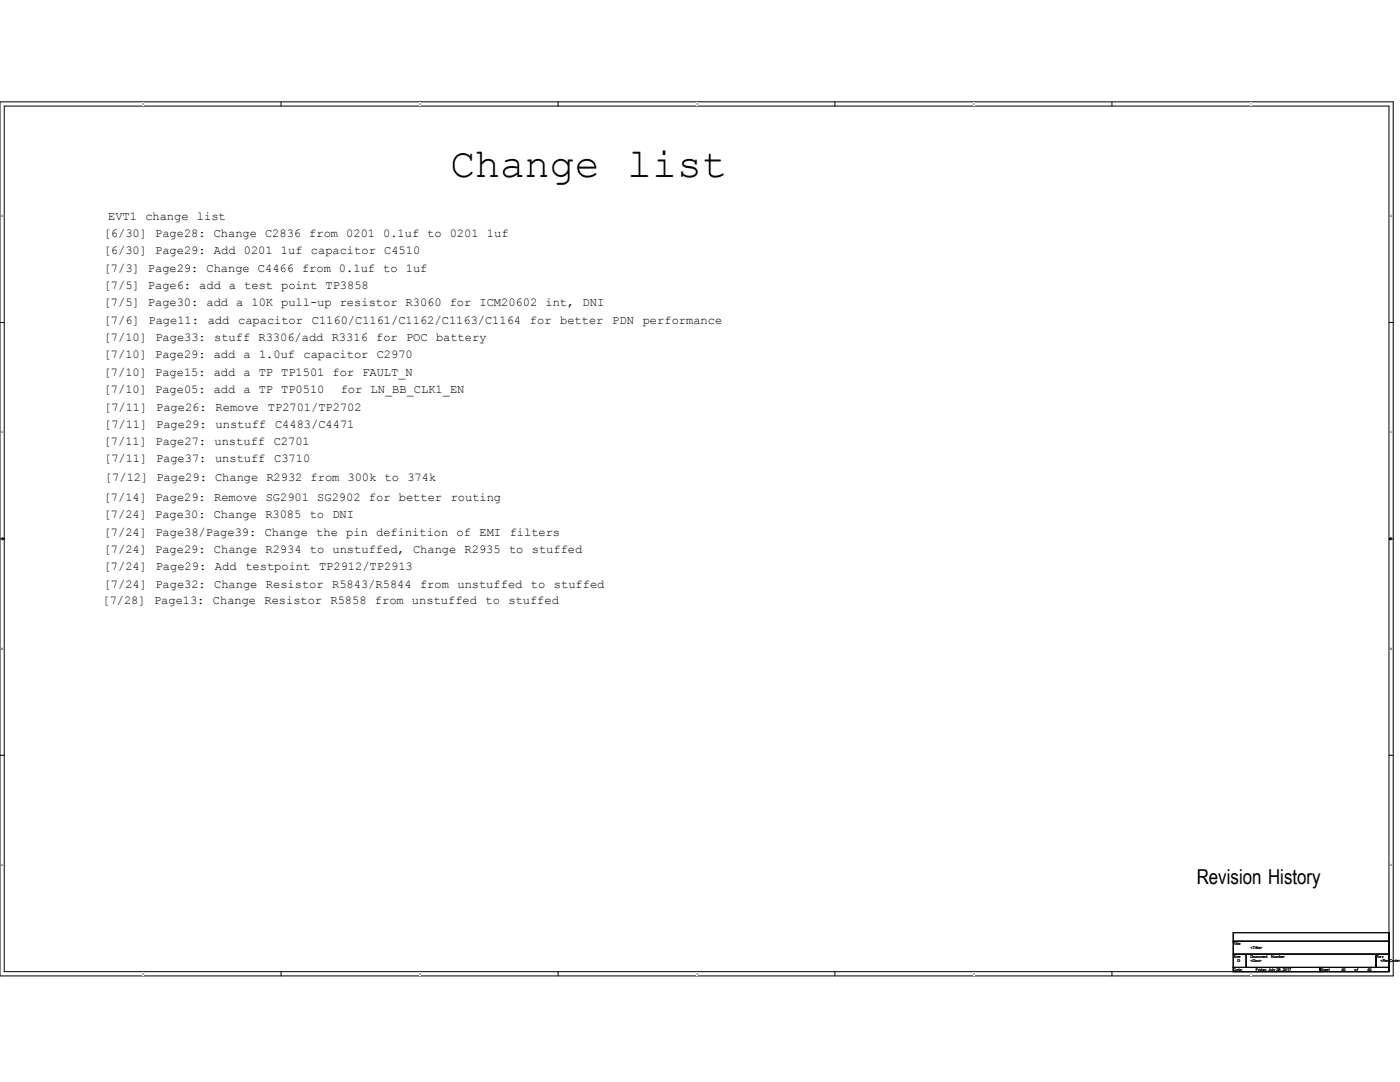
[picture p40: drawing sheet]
<svg xmlns="http://www.w3.org/2000/svg" width="279mm" height="216mm" viewBox="0 0 279 216" stroke-linecap="round" stroke-linejoin="round" font-family="sans-serif">
<defs><g id="words">
<text font-size="8.3" x="89.9" y="35.4">Change list</text>
<text font-size="4.1" x="238.8" y="176.4">Revision History</text>
<g font-size="2.4">
<text x="20.7" y="47.3">[6/30] Page28: Change C2836 from 0201 0.1uf to 0201 1uf</text>
<text x="21.6" y="43.9">EVT1 change list</text>
<text x="20.7" y="50.8">[6/30] Page29: Add 0201 1uf capacitor C4510</text>
<text x="20.7" y="54.2">[7/3] Page29: Change C4466 from 0.1uf to 1uf</text>
<text x="20.7" y="57.7">[7/5] Page6: add a test point TP3858</text>
<text x="20.7" y="61.1">[7/5] Page30: add a 10K pull-up resistor R3060 for ICM20602 int, DNI</text>
<text x="20.7" y="64.6">[7/6]</text>
<text x="29.6" y="64.6">Page11:</text>
<text x="41.5" y="64.6">add</text>
<text x="47.5" y="64.6">capacitor</text>
<text x="62.2" y="64.6">C1160/C1161/C1162/C1163/C1164</text>
<text x="105.8" y="64.6">for</text>
<text x="111.8" y="64.6">better</text>
<text x="122.2" y="64.6">PDN</text>
<text x="128.3" y="64.6">performance</text>
<text x="20.7" y="68">[7/10] Page33: stuff R3306/add R3316 for POC battery</text>
<text x="20.7" y="71.5">[7/10] Page29: add a 1.0uf capacitor C2970</text>
<text x="20.7" y="74.9">[7/10] Page15: add a TP TP1501 for FAULT_N</text>
<text x="20.7" y="78.4">[7/10] Page05: add a TP TP0510</text>
<text x="20.8" y="81.9">[7/11]</text>
<text x="31.2" y="81.9">Page26:</text>
<text x="43" y="81.9">Remove</text>
<text x="53.5" y="81.9">TP2701/TP2702</text>
<text x="68" y="78.4">for LN_BB_CLK1_EN</text>
<text x="20.7" y="88.7">[7/11]</text>
<text x="20.8" y="85.5">[7/11]</text>
<text x="31" y="88.7">Page27:</text>
<text x="31.2" y="85.5">Page29:</text>
<text x="42.8" y="88.7">unstuff</text>
<text x="43" y="85.5">unstuff</text>
<text x="54.6" y="88.7">C2701</text>
<text x="54.9" y="85.5">C4483/C4471</text>
<text x="20.8" y="92.2">[7/11]</text>
<text x="31.1" y="92.2">Page37:</text>
<text x="42.9" y="92.2">unstuff</text>
<text x="54.7" y="92.2">C3710</text>
<text x="20.7" y="100">[7/14] Page29: Remove SG2901 SG2902 for better</text>
<text x="21" y="96">[7/12] Page29: Change R2932 from 300k to 374k</text>
<text x="89.9" y="100">routing</text>
<text x="20.7" y="103.4">[7/24] Page30: Change R3085 to DNI</text>
<text x="20.7" y="106.9">[7/24] Page38/Page39: Change the pin definition of</text>
<text x="95.7" y="106.9">EMI</text>
<text x="101.7" y="106.9">filters</text>
<text x="20.7" y="110.3">[7/24] Page29: Change R2934 to unstuffed, Change R2935 to stuffed</text>
<text x="20.7" y="113.8">[7/24]</text>
<text x="31.1" y="113.8">Page29:</text>
<text x="42.9" y="113.8">Add</text>
<text x="49" y="113.8">testpoint</text>
<text x="63.7" y="113.8">TP2912/TP2913</text>
<text x="20.7" y="117.3">[7/24] Page32: Change</text>
<text x="53.1" y="117.3">Resistor</text>
<text x="66.3" y="117.3">R5843/R5844 from</text>
<text x="91.3" y="117.3">unstuffed to</text>
<text x="110.5" y="117.3">stuffed</text>
<text x="20.4" y="120.6">[7/28] Page13: Change Resistor R5858 from unstuffed</text>
<text x="96.9" y="120.6">to</text>
<text x="101.5" y="120.6">stuffed</text>
</g>
<g font-size=".8">
<text x="246.1" y="188.6">Title</text>
<text x="246.1" y="191.1">Size</text>
<text x="249.6" y="191.1">Document</text>
<text x="249.6" y="189.4">&lt;Title&gt;</text>
<text x="253.7" y="191.1">Number</text>
<text x="274.6" y="191.1">Rev</text>
<text x="246.1" y="193.8">Date:</text>
<text x="247" y="192">D</text>
<text x="249.6" y="192">&lt;Doc&gt;</text>
<text x="250.6" y="193.8">Friday, July 28, 2017</text>
<text x="263.4" y="193.8">Sheet</text>
<text x="267.7" y="193.8">40</text>
<text x="270.3" y="193.8">of</text>
<text x="272.9" y="193.8">40</text>
<text x="275.5" y="192">&lt;RevCode&gt;</text>
</g>
<g font-size=".6">
<text x="28.4" y="21">5</text>
<text x="83.7" y="21">4</text>
<text x="139" y="21">3</text>
<text x="194.2" y="21">2</text>
<text x="249.5" y="21">1</text>
<text x=".2" y="43.3">D</text>
<text x="277.4" y="43.3">D</text>
<text x=".2" y="86.5">C</text>
<text x="277.4" y="86.5">C</text>
<text x=".2" y="129.7">B</text>
<text x="277.4" y="129.7">B</text>
<text x=".2" y="172.8">A</text>
<text x="277.4" y="172.8">A</text>
<text x="28.4" y="194.5">5</text>
<text x="83.7" y="194.5">4</text>
<text x="139" y="194.5">3</text>
<text x="194.2" y="194.5">2</text>
<text x="249.5" y="194.5">1</text>
</g>
</g></defs>
<path d="M0 20.3h278v174.4h-278zM.8 21.2h276.4v172.7h-276.4z" fill="none" stroke="#000" stroke-width=".2"/>
<g fill="#fff">
<path d="M28.4 20.4h.3v.7h-.3z"/>
<path d="M28.4 194h.3v.6h-.3z"/>
</g>
<path d="M56.1 20.3v.9M56.1 193.9v.8" fill="none" stroke="#000" stroke-width=".2"/>
<g fill="#fff">
<path d="M83.7 20.4h.3v.7h-.3z"/>
<path d="M83.7 194h.3v.6h-.3z"/>
</g>
<path d="M111.4 20.3v.9M111.4 193.9v.8" fill="none" stroke="#000" stroke-width=".2"/>
<g fill="#fff">
<path d="M139 20.4h.3v.7h-.3z"/>
<path d="M139 194h.3v.6h-.3z"/>
</g>
<path d="M166.6 20.3v.9M166.6 193.9v.8" fill="none" stroke="#000" stroke-width=".2"/>
<g fill="#fff">
<path d="M194.2 20.4h.3v.7h-.3z"/>
<path d="M194.2 194h.3v.6h-.3z"/>
</g>
<path d="M221.9 20.3v.9M221.9 193.9v.8" fill="none" stroke="#000" stroke-width=".2"/>
<g fill="#fff">
<path d="M249.5 20.4h.3v.7h-.3z"/>
<path d="M249.5 194h.3v.6h-.3z"/>
<path d="M.2 42.8h.4v.6h-.4z"/>
<path d="M277.4 42.8h.4v.6h-.4z"/>
<path d="M.2 85.9h.4v.7h-.4z"/>
<path d="M277.4 85.9h.4v.7h-.4z"/>
</g>
<path d="M0 64.3h.8M277.2 64.3h.8" fill="none" stroke="#000" stroke-width=".2"/>
<g fill="#fff">
<path d="M.2 129.1h.4v.7h-.4z"/>
<path d="M277.4 129.1h.4v.7h-.4z"/>
</g>
<path d="M0 107.5h.8M277.2 107.5h.8" fill="none" stroke="#000" stroke-width=".2"/>
<path d="M.4 107.3l.4 .2-.4 .2zM277.2 107.5l.4-.2v.4z" fill="#000" stroke="#000" stroke-width=".2"/>
<g fill="#fff">
<path d="M.2 172.3h.4v.7h-.4z"/>
<path d="M277.4 172.3h.4v.7h-.4z"/>
</g>
<path d="M0 150.7h.8M277.2 150.7h.8M246.1 186.1h31.1v1.7h-31.1zM246.1 187.8h31.1v2.6h-31.1zM246.1 190.4h2.6v2.6h-2.6zM246.1 193h17.3v.9h-17.3zM248.7 190.4h25.9v2.6h-25.9zM263.4 193h13.8v.9h-13.8zM274.6 190.4h2.6v2.6h-2.6z" fill="none" stroke="#000" stroke-width=".2"/>
<use href="#words"/>
</svg>
